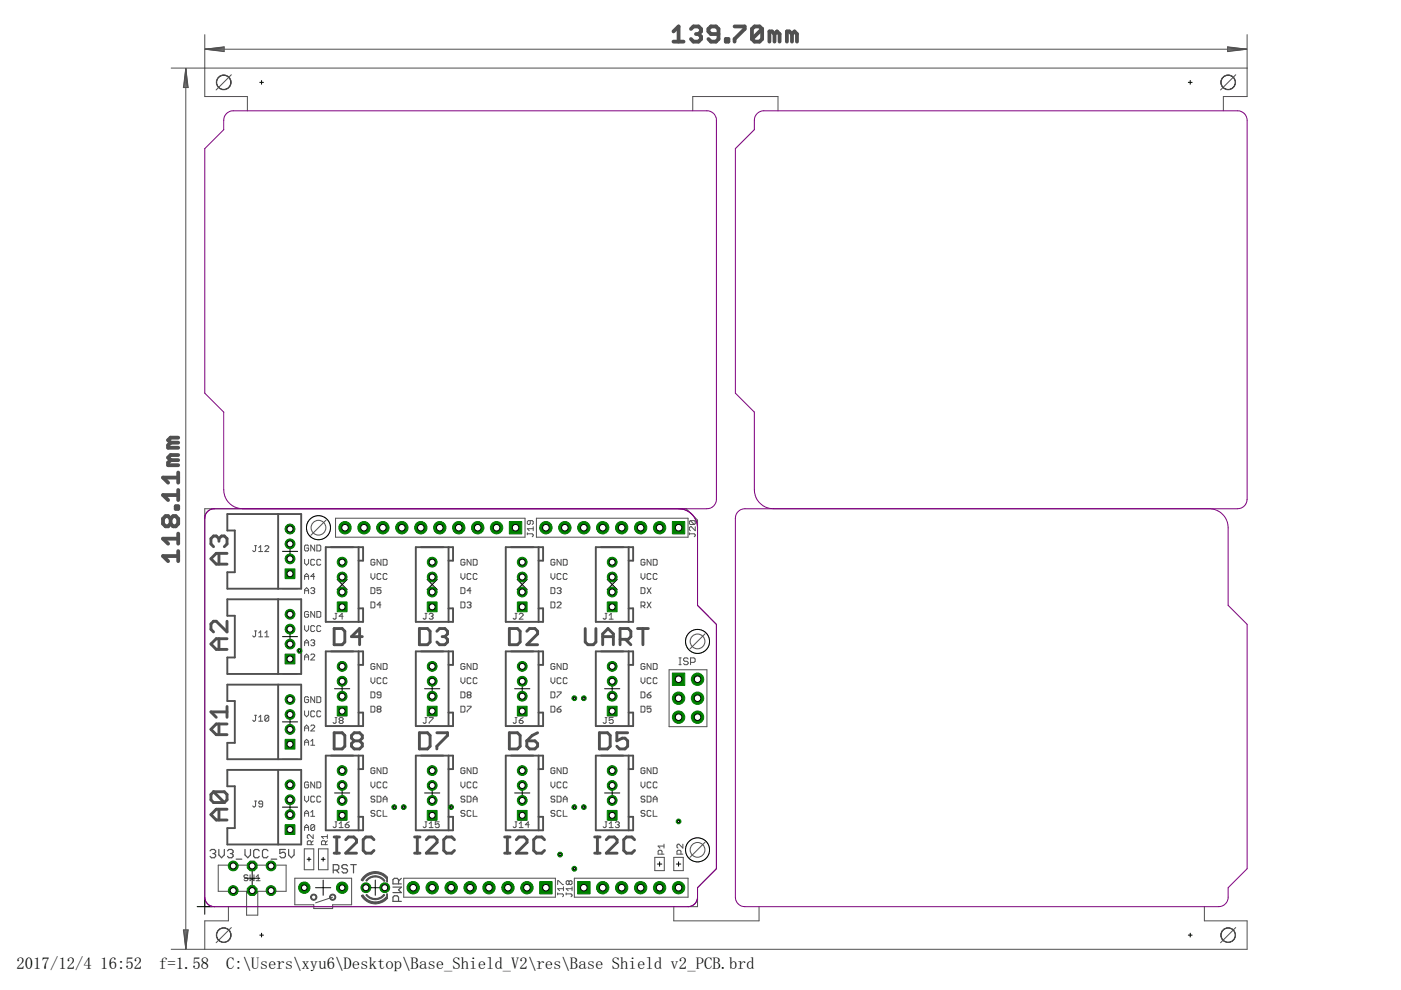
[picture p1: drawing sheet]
<svg xmlns="http://www.w3.org/2000/svg" width="297mm" height="210mm" viewBox="0 0 297 210" stroke-linecap="round" stroke-linejoin="round" font-family="sans-serif">
<defs><g id="words">
<g font-size="3.5">
<text x="3.5" y="205.4">2017/12/4</text>
<text x="21.3" y="205.4">16:52</text>
<text x="33.7" y="205.4">f=1.58</text>
<text x="47.9" y="205.4">C:\Users\xyu6\Desktop\Base_Shield_V2\res\Base Shield v2_PCB.brd</text>
</g>
</g></defs>
<g fill="none" stroke="#505050" stroke-width=".61">
<path d="M46.4 114.2v.6M46.4 117.3v2.3M46.4 114.2l-.6-.6h-.5l-.6 .6v1.1l.6 .6M46.4 114.2l.6-.6h.6l.5 .6v1.1l-.5 .6M48.1 117.3h-2.3l-1.1 1.2 1.1 1.1h2.3M46.4 135.4v2.3M48.1 131.7v2.3l-2.3-2.3h-.5l-.6 .6v1.1l.6 .6M48.1 135.4h-2.3l-1.1 1.1 1.1 1.2h2.3M70.8 133.3h1.7l.6 .5v2.3l-.6 .6h-1.7zM76.8 135h-2.3l1.7-1.7v3.4M88.9 133.3h1.7l.6 .5v2.3l-.6 .6h-1.7zM92.6 133.8l.6-.5h1.1l.6 .5v.6l-.6 .6"/>
<path d="M93.7 135h.6M94.3 135l.6 .6v.5l-.6 .6h-1.1l-.6-.6M108 133.3h1.7l.6 .5v2.3l-.6 .6h-1.7zM111.7 133.8l.6-.5h1.1l.6 .5v.6l-2.3 2.3h2.3M124.1 133.3v2.8l.6 .6h1.1l.5-.6v-2.8M127.8 135h2.2M127.8 136.7v-2.3l1.1-1.1 1.1 1.1v2.3M131.5 135.6h1.7l.6-.6v-1.2l-.6-.5h-1.7v3.4M132.6 135.6l1.2 1.1M135.2 133.3h2.3M136.3 133.3v3.4M46.4 153.5v2.3"/>
<path d="M48.1 149.8v2.3M48.1 153.5h-2.3l-1.1 1.1 1.1 1.2h2.3M48.1 150.9h-3.4l1.1 1.2M70.8 155.4h1.7l.6 .5v2.3l-.6 .6h-1.7zM75.1 157.1l-.6 .5v.6l.6 .6h1.1l.6-.6v-.6l-.6-.5M75.1 157.1l-.6-.6v-.6l.6-.5h1.1l.6 .5v.6l-.6 .6M75.1 157.1h1.1M88.9 155.4h1.7l.6 .5v2.3l-.6 .6h-1.7zM92.6 155.4h2.3v.5l-2.3 2.3v.6M108 155.4h1.7l.6 .5v2.3l-.6 .6h-1.7zM111.7 157.1h1.7l.6 .5v.6l-.6 .6h-1.1l-.6-.6zM114 155.4l-1.2 .5-1.1 1.2"/>
<path d="M127.1 155.4h1.7l.6 .5v2.3l-.6 .6h-1.7zM133.1 155.4h-2.3v1.7l1.1-.6h.6l.6 .6v1.1l-.6 .6h-1.1l-.6-.6M45.3 167.9l-.6 .5v1.2l.6 .6h2.3M45.3 167.9h2.3l.5 .5v1.2l-.5 .6M45.3 167.9l2.3 2.3M46.4 171.6v2.3M48.1 171.6h-2.3l-1.1 1.1 1.1 1.2h2.3M70.8 177.5h1.2M71.4 177.5v3.4M73.3 178l.6-.5h1.1l.6 .5v.6l-2.3 2.3h2.3M79.3 178l-.6-.5h-1.1l-.6 .5v2.3l.6 .6h1.1l.6-.6M87.9 177.5h1.1"/>
<path d="M88.5 177.5v3.4M90.4 178l.6-.5h1.1l.6 .5v.6l-2.3 2.3h2.3M96.4 178l-.6-.5h-1.1l-.6 .5v2.3l.6 .6h1.1l.6-.6M107 177.5h1.1M107.6 177.5v3.4M109.5 178l.5-.5h1.2l.5 .5v.6l-2.2 2.3h2.2M115.4 178l-.5-.5h-1.2l-.5 .5v2.3l.5 .6h1.2l.5-.6M126.1 177.5h1.1M126.7 177.5v3.4M128.5 178l.6-.5h1.2l.5 .5v.6l-2.3 2.3h2.3M134.5 178l-.5-.5h-1.2l-.6 .5v2.3l.6 .6h1.2l.5-.6M70.8 180.9h1.2"/>
<path d="M87.9 180.9h1.1M107 180.9h1.1M126.1 180.9h1.1"/>
</g>
<g fill="none" stroke="#505050" stroke-width=".21">
<path d="M36.3 14.4h228.1M39.4 14.5v186.7M39.4 14.5l.5 4.1h-1zM39.4 14.5l-.2 4.1M39.4 14.5l.2 4.1M39.4 14.5l-.4 4.1M39.4 14.5l.4 4.1M43.4 7.3v13.2h9.1v3M43.5 10.4h220.8M43.5 10.4l4-.5v1zM43.5 10.4l4 .2M43.5 10.4l4 .4"/>
<path d="M47.5 10.2l-4 .2M47.5 10l-4 .4M260.3 9.9l4 .5-4 .5zM260.3 10.2l4 .2M260.3 10l4 .4M264.3 10.4l-4 .2M264.3 10.4l-4 .4M264.4 7.3v13.2h-5v3M146.9 23.5v-3h18.1v3M43.4 107.9h102.1l2.4 2.4v18.1l4 4v51.8l-4 4v4h-104.5zM54 115.7h.4M54.2 115.7v1l-.2 .2-.4-.2"/>
<path d="M54.9 116.1l.4-.4v1.2M54.9 116.9h.8M56.2 115.9l.2-.2h.4l.2 .2v.2l-.8 .8h.8M64.6 118.6v.8l.4 .4 .4-.4v-.8M65.4 115.8l-.2-.2h-.4l-.2 .2v.8l.2 .2h.4l.2-.2v-.4h-.4M66.7 118.8l-.2-.2h-.4l-.2 .2v.8l.2 .2h.4l.2-.2M66.7 115.6v1.2l-.8-1.2v1.2M67.2 115.6h.6l.2 .2v.8l-.2 .2h-.6zM68 118.8l-.2-.2h-.4l-.2 .2v.8l.2 .2h.4l.2-.2M71.1 109.9h40.2v4h-40.2zM79.5 118.8l-.2-.2h-.4l-.2 .2v.8l.2 .2h.4l.2-.2v-.4h-.4M80.8 118.6v1.2l-.9-1.2v1.2"/>
<path d="M81.2 118.6h.7l.2 .2v.8l-.2 .2h-.7zM98.6 118.8l-.2-.2h-.5l-.2 .2v.8l.2 .2h.5l.2-.2v-.4h-.5M99.9 118.6v1.2l-.9-1.2v1.2M100.3 118.6h.6l.3 .2v.8l-.3 .2h-.6zM111.8 113.2h1l.3 .2-.3 .4M111.8 113v.4M112.4 110.4v.6l-.2 .2-.4-.2v-.4l.2-.2h.8l.3 .2v.4l-.3 .2M113.1 111.7v.8M113.1 112.1h-1.3l.4 .4M113.7 109.9h32.2v4h-32.2zM117.6 118.8l-.1-.2h-.5l-.2 .2v.8l.2 .2h.5l.1-.2v-.4h-.4M119 118.6v1.2l-.9-1.2v1.2"/>
<path d="M119.4 118.6h.6l.2 .2v.8l-.2 .2h-.6zM136.7 118.8l-.2-.2h-.4l-.2 .2v.8l.2 .2h.4l.2-.2v-.4h-.4M138 118.6v1.2l-.8-1.2v1.2M138.5 118.6h.6l.2 .2v.8l-.2 .2h-.6zM146.2 113.2h1l.2 .2-.2 .4M146.2 113v.4M146.4 110.4h.8l.2 .2v.4l-.2 .2M146.4 110.4l-.2 .2v.4l.2 .2h.8M146.4 110.4l.8 .8M147.4 111.7v.8l-.8-.8-.4 .2v.4l.2 .2M54 133.8h.4M54.2 133.8v1l-.2 .2-.4-.2"/>
<path d="M54.9 135h.8M54.9 134.2l.4-.4v1.2M56.2 135h.8M56.2 134.2l.4-.4v1.2M59.9 124.8h3.2M64.6 125.2h.8M64.6 122.9v-.9l.4-.4 .4 .4v.9M64.6 125.9v-.9l.4-.4 .4 .4v.9M64.6 132.7v.8l.4 .4 .4-.4v-.8M64.6 136.9v-.8l.4-.4 .4 .4v.8M64.6 139.9v-.8l.4-.4 .4 .4v.8M64.6 136.3h.8"/>
<path d="M64.6 139.3h.8M64.6 122.2h.8M65.4 129.8l-.2-.2h-.4l-.2 .2v.9l.2 .2h.4l.2-.2v-.4h-.4M65.9 124.8l.2-.2h.4l.2 .2-.2 .4M65.9 135.9l.2-.2h.4l.2 .2-.2 .4M65.9 138.9l.2-.2h.4l.2 .2v.2l-.8 .8h.8M66.3 125.2h.2M66.3 136.3h.2M66.5 125.2l.2 .3-.2 .4h-.4l-.2-.3M66.5 136.3l.2 .2-.2 .4h-.4l-.2-.2M66.7 129.6v1.3l-.8-1.3v1.3M66.7 132.9l-.2-.2h-.4l-.2 .2v.8l.2 .2h.4l.2-.2"/>
<path d="M66.7 122.2h-.8l.6-.6v1.3M67.2 129.6h.6l.2 .2v.9l-.2 .2h-.6zM68 132.9l-.2-.2h-.4l-.2 .2v.8l.2 .2h.4l.2-.2M71 131.8h3.1M71 130h.4M71.2 130v1.1l-.2 .2-.4-.2M72.7 130.7h-.8l.6-.7v1.3M78.7 127.6h.6l.2 .2v.9l-.2 .2h-.6zM78.7 124.6h.6l.2 .2v.8l-.2 .3h-.6zM78.7 121.6v.8l.4 .5 .4-.5v-.8M80.8 121.8l-.2-.2h-.4l-.3 .2v.8l.3 .3h.4l.2-.3M80.8 124.6h-.9v.6l.5-.2 .4 .2v.4l-.2 .3h-.4l-.3-.3"/>
<path d="M80.8 128.2h-.9l.7-.6v1.3M82.1 121.8l-.2-.2h-.5l-.2 .2v.8l.2 .3h.5l.2-.3M90 131.8h3.2M90.1 130h.4M90.3 130v1.1l-.2 .2-.4-.2M91 130.2l.2-.2h.4l.2 .2-.2 .5M91.4 130.7h.2M91.6 130.7l.2 .2-.2 .4h-.4l-.2-.2M97.7 127.6h.7l.2 .2v.9l-.2 .2h-.7zM97.7 124.6h.7l.2 .2v.8l-.2 .3h-.7zM97.7 121.6v.8l.4 .5 .5-.5v-.8M99 127.8l.2-.2h.5l.2 .2-.2 .4"/>
<path d="M99.4 128.2h.3M99.7 128.2l.2 .3-.2 .4h-.5l-.2-.2M99.9 121.8l-.2-.2h-.5l-.2 .2v.8l.2 .3h.5l.2-.3M99.9 125.2h-.9l.7-.6v1.3M101.2 121.8l-.3-.2h-.4l-.2 .2v.8l.2 .3h.4l.3-.3M109.1 131.8h3.2M109.2 130h.4M109.4 130v1.1l-.2 .2-.4-.2M110.1 130.2l.2-.2h.4l.2 .2v.3l-.8 .8h.8M116.8 127.6h.7l.1 .2v.9l-.1 .2h-.7zM116.8 124.6h.7l.1 .2v.8l-.1 .3h-.7zM116.8 121.6v.8l.4 .5 .4-.5v-.8"/>
<path d="M118.1 127.8l.2-.2h.4l.3 .2v.2l-.9 .9h.9M118.1 124.8l.2-.2h.4l.3 .2-.3 .4M118.5 125.2h.2M118.7 125.2l.3 .3-.3 .4h-.4l-.2-.3M119 121.8l-.3-.2h-.4l-.2 .2v.8l.2 .3h.4l.3-.3M120.2 121.8l-.2-.2h-.4l-.2 .2v.8l.2 .3h.4l.2-.3M128.2 131.8h3.2M128.3 130h.4M128.5 130v1.1l-.2 .2-.4-.2M129.2 131.3h.8M129.2 130.5l.4-.5v1.3M135.9 121.6v.8l.4 .5 .4-.5v-.8"/>
<path d="M135.9 124.6h.6l.2 .2v.8l-.2 .3h-.6zM135.9 128.5h.6l.2-.3v-.4l-.2-.2h-.6v1.3M136.3 128.5l.4 .4M137.2 127.6l.8 1.3M137.2 124.6l.8 1.3M138 121.8l-.2-.2h-.4l-.2 .2v.8l.2 .3h.4l.2-.3M138 127.6l-.8 1.3M138 124.6l-.8 1.3M139.3 121.8l-.2-.2h-.4l-.2 .2v.8l.2 .3h.4l.2-.3M144 139.5h.4M144.2 139.5v1.4M145.9 139.7l-.3-.2h-.4l-.3 .2v.3l.3 .2h.4l.3 .2v.3l-.3 .2h-.4l-.3-.2"/>
<path d="M54 151.7h.4M54.2 151.7v1l-.2 .2-.4-.2M54.9 152.1l.4-.4v1.2M54.9 152.9h.8M57 151.9v.8l-.2 .2h-.4l-.2-.2M57 151.9l-.2-.2h-.4l-.2 .2v.8M57 151.9l-.8 .8M59.9 142.9h3.2M64.6 150.7v.9l.4 .4 .4-.4v-.9M64.6 155v-.8l.4-.5 .4 .5v.8M64.6 158v-.8l.4-.4 .4 .4v.8M64.6 154.4h.8"/>
<path d="M64.6 157.4h.8M65.4 147.9l-.2-.2h-.4l-.2 .2v.9l.2 .2h.4l.2-.2v-.5h-.4M65.9 153.9l.2-.2h.4l.2 .2v.3l-.8 .8h.8M65.9 157.2l.4-.4v1.2M65.9 158h.8M66.7 147.7v1.3l-.8-1.3v1.3M66.7 150.9l-.2-.2h-.4l-.2 .2v.9l.2 .2h.4l.2-.2M67.2 147.7h.6l.2 .2v.9l-.2 .2h-.6zM68 150.9l-.2-.2h-.4l-.2 .2v.9l.2 .2h.4l.2-.2M71 153.9h3.1M71 152.1h.4M71.2 152.1v1.1l-.2 .2-.4-.2"/>
<path d="M72.1 152.8l-.2 .2 .2 .4h.4l.2-.2-.2-.4M72.1 152.8l-.2-.3 .2-.4h.4l.2 .2-.2 .5M72.1 152.8h.4M78.7 146.7h.6l.2 .2v.8l-.2 .3h-.6zM78.7 143.7v.8l.4 .4 .4-.4v-.8M78.7 149.7h.6l.2 .2v.9l-.2 .2h-.6zM79.5 140.9l-.2-.2h-.4l-.2 .2v.8l.2 .2h.4l.2-.2v-.4h-.4M80.2 150.3l-.3-.2 .3-.4h.4l.2 .2-.2 .4M80.2 150.3l-.3 .3 .3 .4h.4l.2-.2-.2-.5M80.2 150.3h.4M80.8 147.3h-.6l-.3-.2 .3-.4h.4l.2 .2v.8l-.2 .3h-.4l-.3-.3M80.8 140.7v1.2l-.9-1.2v1.2"/>
<path d="M80.8 143.9l-.2-.2h-.4l-.3 .2v.8l.3 .2h.4l.2-.2M81.2 140.7h.7l.2 .2v.8l-.2 .2h-.7zM82.1 143.9l-.2-.2h-.5l-.2 .2v.8l.2 .2h.5l.2-.2M90 153.9h3.2M90.1 152.1h.4M90.3 152.1v1.1l-.2 .2-.4-.2M91 152.1h.8v.2l-.8 .9v.2M97.7 143.7v.8l.4 .4 .5-.4v-.8M97.7 146.7h.7l.2 .2v.8l-.2 .3h-.7zM97.7 149.7h.7l.2 .2v.9l-.2 .2h-.7zM98.6 140.9l-.2-.2h-.5l-.2 .2v.8l.2 .2h.5l.2-.2v-.4h-.5M99 149.7h.9v.2l-.9 .9v.2"/>
<path d="M99.2 147.3l-.2-.2 .2-.4h.5l.2 .2-.2 .4M99.2 147.3l-.2 .3 .2 .4h.5l.2-.3-.2-.4M99.2 147.3h.5M99.9 143.9l-.2-.2h-.5l-.2 .2v.8l.2 .2h.5l.2-.2M99.9 140.7v1.2l-.9-1.2v1.2M100.3 140.7h.6l.3 .2v.8l-.3 .2h-.6zM101.2 143.9l-.3-.2h-.4l-.2 .2v.8l.2 .2h.4l.3-.2M109.1 153.9h3.2M109.2 152.1h.4M109.4 152.1v1.1l-.2 .2-.4-.2M110.1 152.8h.6l.2 .4-.2 .2h-.4l-.2-.2zM110.9 152.1l-.8 .7"/>
<path d="M116.8 143.7v.8l.4 .4 .4-.4v-.8M116.8 146.7h.7l.1 .2v.8l-.1 .3h-.7zM116.8 149.7h.7l.1 .2v.9l-.1 .2h-.7zM117.6 140.9l-.1-.2h-.5l-.2 .2v.8l.2 .2h.5l.1-.2v-.4h-.4M118.1 146.7h.9v.2l-.9 .8v.3M118.1 150.3h.6l.3 .5-.3 .2h-.4l-.2-.2zM119 140.7v1.2l-.9-1.2v1.2M119 143.9l-.3-.2h-.4l-.2 .2v.8l.2 .2h.4l.3-.2M119 149.7l-.9 .6M119.4 140.7h.6l.2 .2v.8l-.2 .2h-.6zM120.2 143.9l-.2-.2h-.4l-.2 .2v.8l.2 .2h.4l.2-.2M128.2 153.9h3.2"/>
<path d="M128.3 152.1h.4M128.5 152.1v1.1l-.2 .2-.4-.2M130 152.1h-.8v.7l.4-.3 .4 .3v.4l-.2 .2h-.4l-.2-.2M135.9 143.7v.8l.4 .4 .4-.4v-.8M135.9 146.7h.6l.2 .2v.8l-.2 .3h-.6zM135.9 149.7h.6l.2 .2v.9l-.2 .2h-.6zM136.7 140.9l-.2-.2h-.4l-.2 .2v.8l.2 .2h.4l.2-.2v-.4h-.4M137.2 147.3h.6l.2 .4-.2 .3h-.4l-.2-.3zM138 140.7v1.2l-.8-1.2v1.2M138 143.9l-.2-.2h-.4l-.2 .2v.8l.2 .2h.4l.2-.2M138 149.7h-.8v.6l.4-.2 .4 .2v.5l-.2 .2h-.4l-.2-.2M138 146.7l-.8 .6"/>
<path d="M138.5 140.7h.6l.2 .2v.8l-.2 .2h-.6zM139.3 143.9l-.2-.2h-.4l-.2 .2v.8l.2 .2h.4l.2-.2M141.9 142h8v12.1h-8zM144 140.9h.4M146.4 140.4h.7l.3-.2v-.5l-.3-.2h-.7v1.4M54 169.8h.4M54.2 169.8v1.1l-.2 .2-.4-.2M55.7 170.5h-.6l-.2-.2 .2-.5h.4l.2 .3v.8l-.2 .2h-.4l-.2-.2M59.9 179h3.2M59.9 161h3.2M64.5 180h2v4.4h-2zM64.6 172.4h.8"/>
<path d="M64.6 168.8v.9l.4 .4 .4-.4v-.9M64.6 173.1v-.9l.4-.4 .4 .4v.9M64.6 176.1v-.8l.4-.5 .4 .5v.8M64.6 175.5h.8M65.4 166l-.2-.2h-.4l-.2 .2v.8l.2 .2h.4l.2-.2v-.4h-.4M65.9 173.1h.8M65.9 172.2l.4-.4v1.3M66 179.1v-.6l-.2-.2h-.4l-.2 .2v.6h1.2M66.4 177v.8l-.8-.8h-.2l-.2 .2v.4l.2 .2M66.4 178.3l-.4 .4M66.7 169l-.2-.2h-.4l-.2 .2v.8l.2 .3h.4l.2-.3M66.7 165.8v1.2l-.8-1.2v1.2"/>
<path d="M66.7 175l-.2-.2h-.4l-.2 .2v.9M66.7 175v.9l-.2 .2h-.4l-.2-.2M66.7 175l-.8 .9M67.2 165.8h.6l.2 .2v.8l-.2 .2h-.6zM67.5 180h2v4.4h-2zM68 169l-.2-.2h-.4l-.2 .2v.8l.2 .3h.4l.2-.3M69 179.1v-.6l-.2-.2h-.4l-.2 .2v.6h1.2M69.4 178.3l-.4 .4M69.4 177.4h-1.2l.4 .4M69.4 177v.8M71 176h3.1M71 174.2h.4"/>
<path d="M71.2 174.2v1.1l-.2 .2-.4-.2M71.9 175.5h.8M71.9 174.6l.4-.4v1.3M73.2 174.9h.6l.2 .4-.2 .2h-.4l-.2-.2zM74 174.2l-.8 .7M78.7 165.8v.8l.4 .4 .4-.4v-.8M79.5 172l-.2-.2h-.4l-.2 .2 .2 .4h.4l.2 .3-.2 .4h-.4l-.2-.2M79.5 163l-.2-.2h-.4l-.2 .2v.8l.2 .2h.4l.2-.2v-.4h-.4M79.5 169l-.2-.2h-.4l-.2 .2 .2 .4h.4l.2 .3-.2 .4h-.4l-.2-.3M79.9 168.8h.7l.2 .2v.8l-.2 .3h-.7zM80.8 162.8v1.2l-.9-1.2v1.2M80.8 166l-.2-.2h-.4l-.3 .2v.8l.3 .2h.4l.2-.2"/>
<path d="M80.8 172l-.2-.2h-.4l-.3 .2v.9l.3 .2h.4l.2-.2M81.2 162.8h.7l.2 .2v.8l-.2 .2h-.7zM81.2 170.1v-.9l.5-.4 .4 .4v.9M81.2 171.8v1.3h.9M81.2 169.4h.9M82.1 166l-.2-.2h-.5l-.2 .2v.8l.2 .2h.5l.2-.2M90 176h3.2M90.1 174.2h.4M90.3 174.2v1.1l-.2 .2-.4-.2M91 175.5h.8M91 174.6l.4-.4v1.3M93.1 174.2h-.8v.7l.4-.3 .4 .3v.4l-.2 .2h-.4l-.2-.2"/>
<path d="M97.7 165.8v.8l.4 .4 .5-.4v-.8M98.6 163l-.2-.2h-.5l-.2 .2v.8l.2 .2h.5l.2-.2v-.4h-.5M98.6 169l-.2-.2h-.5l-.2 .2 .2 .4h.5l.2 .3-.2 .4h-.5l-.2-.3M98.6 172l-.2-.2h-.5l-.2 .2 .2 .4h.5l.2 .3-.2 .4h-.5l-.2-.2M99 168.8h.7l.2 .2v.8l-.2 .3h-.7zM99.9 162.8v1.2l-.9-1.2v1.2M99.9 166l-.2-.2h-.5l-.2 .2v.8l.2 .2h.5l.2-.2M99.9 172l-.2-.2h-.5l-.2 .2v.9l.2 .2h.5l.2-.2M100.3 162.8h.6l.3 .2v.8l-.3 .2h-.6zM100.3 170.1v-.9l.4-.4 .5 .4v.9M100.3 171.8v1.3h.9M100.3 169.4h.9"/>
<path d="M101.2 166l-.3-.2h-.4l-.2 .2v.8l.2 .2h.4l.3-.2M109.1 176h3.2M109.2 174.2h.4M109.4 174.2v1.1l-.2 .2-.4-.2M110.1 175.5h.8M110.1 174.6l.4-.4v1.3M112.2 174.9h-.8l.6-.7v1.3M116.8 165.8v.8l.4 .4 .4-.4v-.8M117.6 163l-.1-.2h-.5l-.2 .2v.8l.2 .2h.5l.1-.2v-.4h-.4M117.6 169l-.1-.2h-.5l-.2 .2 .2 .4h.5l.1 .3-.1 .4h-.5l-.2-.3M117.6 172l-.1-.2h-.5l-.2 .2 .2 .4h.5l.1 .3-.1 .4h-.5l-.2-.2M118.1 168.8h.6l.3 .2v.8l-.3 .3h-.6z"/>
<path d="M119 162.8v1.2l-.9-1.2v1.2M119 166l-.3-.2h-.4l-.2 .2v.8l.2 .2h.4l.3-.2M119 172l-.3-.2h-.4l-.2 .2v.9l.2 .2h.4l.3-.2M119.4 162.8h.6l.2 .2v.8l-.2 .2h-.6zM119.4 170.1v-.9l.4-.4 .4 .4v.9M119.4 171.8v1.3h.8M119.4 169.4h.8M120.2 166l-.2-.2h-.4l-.2 .2v.8l.2 .2h.4l.2-.2M128.2 176h3.2M128.3 174.2h.4M128.5 174.2v1.1l-.2 .2-.4-.2M129.2 175.5h.8"/>
<path d="M129.2 174.6l.4-.4v1.3M130.5 174.4l.2-.2h.4l.2 .2-.2 .5M130.9 174.9h.2M131.1 174.9l.2 .2-.2 .4h-.4l-.2-.2M135.9 165.8v.8l.4 .4 .4-.4v-.8M136.7 163l-.2-.2h-.4l-.2 .2v.8l.2 .2h.4l.2-.2v-.4h-.4M136.7 169l-.2-.2h-.4l-.2 .2 .2 .4h.4l.2 .3-.2 .4h-.4l-.2-.3M136.7 172l-.2-.2h-.4l-.2 .2 .2 .4h.4l.2 .3-.2 .4h-.4l-.2-.2M137.2 168.8h.6l.2 .2v.8l-.2 .3h-.6zM138 162.8v1.2l-.8-1.2v1.2M138 166l-.2-.2h-.4l-.2 .2v.8l.2 .2h.4l.2-.2M138 172l-.2-.2h-.4l-.2 .2v.9l.2 .2h.4l.2-.2"/>
<path d="M138.5 162.8h.6l.2 .2v.8l-.2 .2h-.6zM138.5 170.1v-.9l.4-.4 .4 .4v.9M138.5 171.8v1.3h.8M138.5 169.4h.8M139.3 166l-.2-.2h-.4l-.2 .2v.8l.2 .2h.4l.2-.2M140.8 179.4h-1.3l.4 .4M140.8 179v.8M144.8 179v.8l-.8-.8-.5 .2v.4l.2 .2M38.9 197.2h1l-.5 4zM39 197.2l.4 4M39.2 197.2l.2 4M39.6 197.2l-.2 4"/>
<path d="M39.8 197.2l-.4 4M46.3 183.4h14.4v5.6h-14.4zM48.4 192.2v3h-5v6.1M52.3 189v5h2.4v-5M52.6 185.7l-.3-.2h-.4l-.2 .2 .2 .4h.4l.3 .2-.3 .4h-.4l-.2-.2M53 185.5v1.2l.4-.4 .4 .4v-1.2M54.3 186.7h.9M54.3 185.9l.4-.4v1.2M62.5 186.2h12v5.6h-4v.8h-4v-.8h-4zM70.5 190.2l-3.6 1.2M85.6 186.2h32.2v4h-32.2zM118.2 189.5h1.1l.2 .2-.2 .4"/>
<path d="M118.2 187.6v-.9h.2l.9 .9h.2M118.2 189.3v.4M119.5 188v.8M119.5 188.4h-1.3l.4 .4M120 189.5h1.1l.2 .2-.2 .4M120 189.3v.4M120.6 186.9l-.1-.2-.5 .2v.4l.2 .3 .4-.3M120.6 186.9l.3-.2 .4 .2v.4l-.2 .3-.5-.3M120.6 186.9v.4M121.3 188.4h-1.3l.5 .4M121.3 188v.8M121.8 186.2h24.1v4h-24.1z"/>
<path d="M138.8 181.8h2v2.8h-2zM140.4 181.1v-.6l-.3-.2h-.4l-.2 .2v.6h1.3M142.9 181.8h2v2.8h-2zM142.9 192.2v3h18v-3M144.4 181.1v-.6l-.2-.2h-.5l-.2 .2v.6h1.3M255.4 192.2v3h9v6.1h-228.1"/>
</g>
<g fill="none" stroke="#505050" stroke-width=".25">
<path d="M44.5 180.4l.3-.3h.6l.3 .3v.3l-.3 .3M45.1 181h.3M45.4 181l.3 .3v.3l-.3 .3h-.6l-.3-.3M46.4 180.1v1.2l.6 .6 .6-.6v-1.2M48.2 180.4l.3-.3h.6l.3 .3v.3l-.3 .3M48.8 181h.3M49.1 181l.3 .3v.3l-.3 .3h-.6l-.3-.3M50.1 182.2h1.2M51.9 180.1v1.2l.6 .6 .6-.6v-1.2M55 180.4l-.3-.3h-.6l-.3 .3v1.2l.3 .3h.6l.3-.3M56.8 180.4l-.3-.3h-.6l-.3 .3v1.2l.3 .3h.6l.3-.3M57.5 182.2h1.2"/>
<path d="M60.5 180.1h-1.2v.9l.6-.3h.3l.3 .3v.6l-.3 .3h-.6l-.3-.3M61.2 180.1v1.2l.6 .6 .6-.6v-1.2M70.7 184.5h.8l.3-.3v-.6l-.3-.3h-.8v1.8M71.2 184.5l.6 .6M73.7 183.6l-.3-.3h-.6l-.3 .3v.3l.3 .3h.6l.3 .3v.3l-.3 .3h-.6l-.3-.3M74.4 183.3h1.1M75 183.3v1.8M83.3 188.1h1.8l-.6 .6 .6 .6h-1.8M84.5 191.1v-.9l-.3-.3h-.6l-.3 .3v.9h1.8M84.5 187.4v-.9l-.3-.3h-.6l-.3 .3v.9h1.8M85.1 186.2l-.6 .6"/>
</g>
<g fill="none" stroke="#505050" stroke-width=".4">
<path d="M48.2 109h15.7v15.8h-15.7v-3.5h1.6v-8.8h-1.6zM59 109v15.8M76 118.9h1v-2.9h-7.9v15.8h7.9v-2.8h-1M76 116v15.8M95.1 118.9h1v-2.9h-7.9v15.8h7.9v-2.8h-1M95.1 116v15.8M114.2 118.9h.9v-2.9h-7.9v15.8h7.9v-2.8h-.9M114.2 116v15.8M133.3 118.9h.9v-2.9h-7.9v15.8h7.9v-2.8h-.9M133.3 116v15.8M48.2 127.1h15.7v15.8h-15.7v-3.5h1.6v-8.8h-1.6zM59 127.1v15.8"/>
<path d="M76 138.1v15.8M95.1 138.1v15.8M114.2 138.1v15.8M133.3 138.1v15.8M48.2 145.2h15.7v15.8h-15.7v-3.5h1.6v-8.9h-1.6zM59 145.2v15.8M76 141h1v-2.9h-7.9v15.8h7.9v-2.8h-1M95.1 141h1v-2.9h-7.9v15.8h7.9v-2.8h-1M114.2 141h.9v-2.9h-7.9v15.8h7.9v-2.8h-.9M133.3 141h.9v-2.9h-7.9v15.8h7.9v-2.8h-.9M48.2 163.2h15.7v15.8h-15.7v-3.4h1.6v-8.9h-1.6zM59 163.2v15.8"/>
<path d="M76 160.2v15.8M76 163.1h1v-2.9h-7.9v15.8h7.9v-2.8h-1M95.1 163.1h1v-2.9h-7.9v15.8h7.9v-2.8h-1M95.1 160.2v15.8M114.2 160.2v15.8M114.2 163.1h.9v-2.9h-7.9v15.8h7.9v-2.8h-.9M133.3 160.2v15.8M133.3 163.1h.9v-2.9h-7.9v15.8h7.9v-2.8h-.9M82.1 186.2v.8M82.1 189.5v.8"/>
</g>
<g fill="#505050" stroke="#505050" stroke-width=".21">
<path d="M70 189.8a.66 .66 0 0 1 1.1 .1 .66 .66 0 0 1-.4 1 .66 .66 0 0 1-.8-.7h.2a.47 .47 0 0 1 .6-.4 .47 .47 0 0 1 .2 .7 .47 .47 0 0 1-.8-.1v-.2h-.2z" fill-rule="evenodd"/>
<path d="M66 189.8a.67 .67 0 0 1 1.1 .1 .67 .67 0 0 1-.4 1 .67 .67 0 0 1-.9-.7h.2a.47 .47 0 0 1 .7-.4 .47 .47 0 0 1 .2 .7 .47 .47 0 0 1-.8-.1l-.1-.2h-.2z" fill-rule="evenodd"/>
<path d="M79.6 185.7l1.3 .4 .7 .7-.2 .1a2.33 2.33 0 0 0-1.8-1z" fill-rule="evenodd"/>
<path d="M77.7 186.5l.9-.6 1-.2v.2l-.4 .1a2.15 2.15 0 0 0-1.5 .8l-.1-.1z" fill-rule="evenodd"/>
<path d="M79.6 190.5l1.2-.3 .6-.6 .2 .2-1.1 .8-.9 .2z" fill-rule="evenodd"/>
<path d="M77.6 189.8l.2-.2 .6 .6 1.2 .3v.3l-1-.2z" fill-rule="evenodd"/>
<path d="M79.6 184.8l.7 .1 1 .3 .9 .8-.3 .3-1-.8-1.3-.3z" fill-rule="evenodd"/>
<path d="M77 185.9a3.3 3.3 0 0 1 2.6-1.1v.4l-.9 .2-.9 .4-.9 1-.3-.2z" fill-rule="evenodd"/>
<path d="M79.6 191.2l1.2-.3 1.1-.7 .3 .2-.5 .5-.9 .5-1.2 .2z" fill-rule="evenodd"/>
<path d="M76.6 189.9l.4-.2 .9 1 .8 .4 .9 .1v.4a3.4 3.4 0 0 1-3-1.7z" fill-rule="evenodd"/>
</g>
<g fill="none" stroke="#505050" stroke-width=".8">
<path d="M142.8 6.7l1.1-1.1v3.2M142.8 8.8h2.1M146.5 6.1l.5-.5h1.1l.5 .5v.6l-.5 .5M147.6 7.2h.5M148.1 7.2l.5 .5v.6l-.5 .5h-1.1l-.5-.5M152.3 7.2h-1.6l-.5-.5v-.6l.5-.5h1.1l.5 .5v2.2l-.5 .5h-1.1l-.5-.5M153.9 8.3h.5v.5h-.5zM155.7 5.6h2.2v.5l-2.2 2.2v.5M161.6 6.1v2.2l-.6 .5h-1l-.6-.5M161.6 6.1l-.6-.5h-1l-.6 .5v2.2M161.6 6.1l-2.2 2.2M164.2 7.2l-.5-.5h-.6v2.1"/>
<path d="M164.2 7.2v1.6M164.2 7.2l.5-.5 .6 .5v1.6M167.9 7.2l-.5-.5h-.6v2.1M167.9 7.2v1.6M167.9 7.2l.5-.5 .6 .5v1.6M36.2 97.6l-.6 .5v.5h2.2M36.2 93.9l-.6 .5v.5h2.2M36.2 97.6h1.6M36.2 93.9h1.6M37.8 96.5h-1.6l-.6 .5 .6 .6M37.8 92.8h-1.6l-.6 .5 .6 .6M36.2 110l.5-.6h.6l.5 .6v1l-.5 .6h-.6l-.5-.6"/>
<path d="M36.2 110l-.6-.6h-.5l-.5 .6v1l.5 .6h.5l.6-.6M36.2 110v1M37.3 107.3h.5v.6h-.5zM37.8 117.9h-3.2l1 1.1M37.8 100.2v2.1M37.8 103.9v2.1M37.8 113.1v2.2M37.8 116.8v2.2M37.8 114.2h-3.2l1 1.1M37.8 105h-3.2l1 1M37.8 101.3h-3.2l1 1"/>
</g>
<g fill="none" stroke="#000" stroke-width=".21">
<path d="M55.1 17.5h.8M55.5 17.1v.8M251.9 17.5h.9M252.3 17.1v.8M59.9 116.9h3.2M61.5 115.3v3.2M59.9 135h3.2M61.5 133.4v3.2M71.5 122.9l2.1 2.1M73.6 122.9l-2.1 2.1M90.6 122.9l2.1 2.1M92.7 122.9l-2.1 2.1"/>
<path d="M109.6 122.9l2.2 2.1M111.8 122.9l-2.2 2.1M128.7 122.9l2.2 2.1M130.9 122.9l-2.2 2.1M59.9 153.1h3.2M61.5 151.4v3.3M70.9 146h3.2M72.5 144.4v3.2M90 146h3.2M91.6 144.4v3.2M109.1 146h3.2M110.7 144.4v3.2"/>
<path d="M128.2 146h3.2M129.8 144.4v3.2M59.9 171.1h3.2M61.5 169.5v3.2M70.9 168.1h3.2M72.5 166.5v3.2M90 168.1h3.2M91.6 166.5v3.2M109.1 168.1h3.2M110.7 166.5v3.2M128.2 168.1h3.2M129.8 166.5v3.2"/>
<path d="M41.8 192.2h3.2M43.4 190.6v3.2M51.9 186.2h3.2M53.5 184.6v3.2M55.1 198.3h.8M55.5 197.9v.8M65.1 182.2h.8M65.5 181.8v.8M66.9 188.2h3.2M68.1 182.2h.8M68.5 181.8v.8M68.5 186.6v3.2"/>
<path d="M78 188.2h3.2M79.6 186.6v3.2M139.4 183.2h.9M139.8 182.7v1M143.4 183.2h.9M143.9 182.7v1M251.9 198.3h.9M252.3 197.9v.8"/>
</g>
<path d="M128.8 127.6h2v2.1h-2z" fill="#008000" stroke="#008000" stroke-width=".21"/>
<circle cx="129.8" cy="128.7" r=".64" fill="#fff" stroke="#000" stroke-width=".21"/>
<circle cx="129.8" cy="125.5" r="1.04" fill="#008000" stroke="#008000" stroke-width=".21"/>
<circle cx="129.8" cy="125.5" r=".64" fill="#fff" stroke="#000" stroke-width=".21"/>
<circle cx="129.8" cy="122.3" r="1.04" fill="#008000" stroke="#008000" stroke-width=".21"/>
<circle cx="129.8" cy="122.3" r=".64" fill="#fff" stroke="#000" stroke-width=".21"/>
<circle cx="129.8" cy="119.2" r="1.04" fill="#008000" stroke="#008000" stroke-width=".21"/>
<circle cx="129.8" cy="119.2" r=".64" fill="#fff" stroke="#000" stroke-width=".21"/>
<path d="M109.7 127.6h2.1v2.1h-2.1z" fill="#008000" stroke="#008000" stroke-width=".21"/>
<circle cx="110.7" cy="128.7" r=".64" fill="#fff" stroke="#000" stroke-width=".21"/>
<circle cx="110.7" cy="125.5" r="1.04" fill="#008000" stroke="#008000" stroke-width=".21"/>
<circle cx="110.7" cy="125.5" r=".64" fill="#fff" stroke="#000" stroke-width=".21"/>
<circle cx="110.7" cy="122.3" r="1.04" fill="#008000" stroke="#008000" stroke-width=".21"/>
<circle cx="110.7" cy="122.3" r=".64" fill="#fff" stroke="#000" stroke-width=".21"/>
<circle cx="110.7" cy="119.2" r="1.04" fill="#008000" stroke="#008000" stroke-width=".21"/>
<circle cx="110.7" cy="119.2" r=".64" fill="#fff" stroke="#000" stroke-width=".21"/>
<path d="M71.5 127.6h2.1v2.1h-2.1z" fill="#008000" stroke="#008000" stroke-width=".21"/>
<circle cx="72.5" cy="128.7" r=".64" fill="#fff" stroke="#000" stroke-width=".21"/>
<circle cx="72.5" cy="125.5" r="1.04" fill="#008000" stroke="#008000" stroke-width=".21"/>
<circle cx="72.5" cy="125.5" r=".64" fill="#fff" stroke="#000" stroke-width=".21"/>
<circle cx="72.5" cy="122.3" r="1.04" fill="#008000" stroke="#008000" stroke-width=".21"/>
<circle cx="72.5" cy="122.3" r=".64" fill="#fff" stroke="#000" stroke-width=".21"/>
<circle cx="72.5" cy="119.2" r="1.04" fill="#008000" stroke="#008000" stroke-width=".21"/>
<circle cx="72.5" cy="119.2" r=".64" fill="#fff" stroke="#000" stroke-width=".21"/>
<path d="M109.7 149.7h2.1v2.1h-2.1z" fill="#008000" stroke="#008000" stroke-width=".21"/>
<circle cx="110.7" cy="150.8" r=".64" fill="#fff" stroke="#000" stroke-width=".21"/>
<circle cx="110.7" cy="147.6" r="1.04" fill="#008000" stroke="#008000" stroke-width=".21"/>
<circle cx="110.7" cy="147.6" r=".64" fill="#fff" stroke="#000" stroke-width=".21"/>
<circle cx="110.7" cy="144.4" r="1.04" fill="#008000" stroke="#008000" stroke-width=".21"/>
<circle cx="110.7" cy="144.4" r=".64" fill="#fff" stroke="#000" stroke-width=".21"/>
<circle cx="110.7" cy="141.3" r="1.04" fill="#008000" stroke="#008000" stroke-width=".21"/>
<circle cx="110.7" cy="141.3" r=".64" fill="#fff" stroke="#000" stroke-width=".21"/>
<path d="M71.5 149.7h2.1v2.1h-2.1z" fill="#008000" stroke="#008000" stroke-width=".21"/>
<circle cx="72.5" cy="150.8" r=".64" fill="#fff" stroke="#000" stroke-width=".21"/>
<circle cx="72.5" cy="147.6" r="1.04" fill="#008000" stroke="#008000" stroke-width=".21"/>
<circle cx="72.5" cy="147.6" r=".64" fill="#fff" stroke="#000" stroke-width=".21"/>
<circle cx="72.5" cy="144.4" r="1.04" fill="#008000" stroke="#008000" stroke-width=".21"/>
<circle cx="72.5" cy="144.4" r=".64" fill="#fff" stroke="#000" stroke-width=".21"/>
<circle cx="72.5" cy="141.3" r="1.04" fill="#008000" stroke="#008000" stroke-width=".21"/>
<circle cx="72.5" cy="141.3" r=".64" fill="#fff" stroke="#000" stroke-width=".21"/>
<path d="M60.5 174.9h2v2h-2z" fill="#008000" stroke="#008000" stroke-width=".21"/>
<circle cx="61.5" cy="175.9" r=".64" fill="#fff" stroke="#000" stroke-width=".21"/>
<circle cx="61.5" cy="172.7" r="1.04" fill="#008000" stroke="#008000" stroke-width=".21"/>
<circle cx="61.5" cy="172.7" r=".64" fill="#fff" stroke="#000" stroke-width=".21"/>
<circle cx="61.5" cy="169.6" r="1.04" fill="#008000" stroke="#008000" stroke-width=".21"/>
<circle cx="61.5" cy="169.6" r=".64" fill="#fff" stroke="#000" stroke-width=".21"/>
<circle cx="61.5" cy="166.4" r="1.04" fill="#008000" stroke="#008000" stroke-width=".21"/>
<circle cx="61.5" cy="166.4" r=".64" fill="#fff" stroke="#000" stroke-width=".21"/>
<path d="M60.5 138.7h2v2.1h-2z" fill="#008000" stroke="#008000" stroke-width=".21"/>
<circle cx="61.5" cy="139.7" r=".64" fill="#fff" stroke="#000" stroke-width=".21"/>
<circle cx="61.5" cy="136.6" r="1.04" fill="#008000" stroke="#008000" stroke-width=".21"/>
<circle cx="61.5" cy="136.6" r=".64" fill="#fff" stroke="#000" stroke-width=".21"/>
<circle cx="61.5" cy="133.4" r="1.04" fill="#008000" stroke="#008000" stroke-width=".21"/>
<circle cx="61.5" cy="133.4" r=".64" fill="#fff" stroke="#000" stroke-width=".21"/>
<circle cx="61.5" cy="130.2" r="1.04" fill="#008000" stroke="#008000" stroke-width=".21"/>
<circle cx="61.5" cy="130.2" r=".64" fill="#fff" stroke="#000" stroke-width=".21"/>
<path d="M128.8 171.8h2v2.1h-2z" fill="#008000" stroke="#008000" stroke-width=".21"/>
<circle cx="129.8" cy="172.9" r=".64" fill="#fff" stroke="#000" stroke-width=".21"/>
<circle cx="129.8" cy="169.7" r="1.04" fill="#008000" stroke="#008000" stroke-width=".21"/>
<circle cx="129.8" cy="169.7" r=".64" fill="#fff" stroke="#000" stroke-width=".21"/>
<circle cx="129.8" cy="166.5" r="1.04" fill="#008000" stroke="#008000" stroke-width=".21"/>
<circle cx="129.8" cy="166.5" r=".64" fill="#fff" stroke="#000" stroke-width=".21"/>
<circle cx="129.8" cy="163.4" r="1.04" fill="#008000" stroke="#008000" stroke-width=".21"/>
<circle cx="129.8" cy="163.4" r=".64" fill="#fff" stroke="#000" stroke-width=".21"/>
<path d="M109.7 171.8h2.1v2.1h-2.1z" fill="#008000" stroke="#008000" stroke-width=".21"/>
<circle cx="110.7" cy="172.9" r=".64" fill="#fff" stroke="#000" stroke-width=".21"/>
<circle cx="110.7" cy="169.7" r="1.04" fill="#008000" stroke="#008000" stroke-width=".21"/>
<circle cx="110.7" cy="169.7" r=".64" fill="#fff" stroke="#000" stroke-width=".21"/>
<circle cx="110.7" cy="166.5" r="1.04" fill="#008000" stroke="#008000" stroke-width=".21"/>
<circle cx="110.7" cy="166.5" r=".64" fill="#fff" stroke="#000" stroke-width=".21"/>
<circle cx="110.7" cy="163.4" r="1.04" fill="#008000" stroke="#008000" stroke-width=".21"/>
<circle cx="110.7" cy="163.4" r=".64" fill="#fff" stroke="#000" stroke-width=".21"/>
<path d="M90.6 171.8h2.1v2.1h-2.1z" fill="#008000" stroke="#008000" stroke-width=".21"/>
<circle cx="91.6" cy="172.9" r=".64" fill="#fff" stroke="#000" stroke-width=".21"/>
<circle cx="91.6" cy="169.7" r="1.04" fill="#008000" stroke="#008000" stroke-width=".21"/>
<circle cx="91.6" cy="169.7" r=".64" fill="#fff" stroke="#000" stroke-width=".21"/>
<circle cx="91.6" cy="166.5" r="1.04" fill="#008000" stroke="#008000" stroke-width=".21"/>
<circle cx="91.6" cy="166.5" r=".64" fill="#fff" stroke="#000" stroke-width=".21"/>
<circle cx="91.6" cy="163.4" r="1.04" fill="#008000" stroke="#008000" stroke-width=".21"/>
<circle cx="91.6" cy="163.4" r=".64" fill="#fff" stroke="#000" stroke-width=".21"/>
<path d="M71.5 171.8h2.1v2.1h-2.1z" fill="#008000" stroke="#008000" stroke-width=".21"/>
<circle cx="72.5" cy="172.9" r=".64" fill="#fff" stroke="#000" stroke-width=".21"/>
<circle cx="72.5" cy="169.7" r="1.04" fill="#008000" stroke="#008000" stroke-width=".21"/>
<circle cx="72.5" cy="169.7" r=".64" fill="#fff" stroke="#000" stroke-width=".21"/>
<circle cx="72.5" cy="166.5" r="1.04" fill="#008000" stroke="#008000" stroke-width=".21"/>
<circle cx="72.5" cy="166.5" r=".64" fill="#fff" stroke="#000" stroke-width=".21"/>
<circle cx="72.5" cy="163.4" r="1.04" fill="#008000" stroke="#008000" stroke-width=".21"/>
<circle cx="72.5" cy="163.4" r=".64" fill="#fff" stroke="#000" stroke-width=".21"/>
<path d="M60.5 156.8h2v2h-2z" fill="#008000" stroke="#008000" stroke-width=".21"/>
<circle cx="61.5" cy="157.8" r=".64" fill="#fff" stroke="#000" stroke-width=".21"/>
<circle cx="61.5" cy="154.6" r="1.04" fill="#008000" stroke="#008000" stroke-width=".21"/>
<circle cx="61.5" cy="154.6" r=".64" fill="#fff" stroke="#000" stroke-width=".21"/>
<circle cx="61.5" cy="151.5" r="1.04" fill="#008000" stroke="#008000" stroke-width=".21"/>
<circle cx="61.5" cy="151.5" r=".64" fill="#fff" stroke="#000" stroke-width=".21"/>
<circle cx="61.5" cy="148.3" r="1.04" fill="#008000" stroke="#008000" stroke-width=".21"/>
<circle cx="61.5" cy="148.3" r=".64" fill="#fff" stroke="#000" stroke-width=".21"/>
<path d="M60.5 120.6h2v2.1h-2z" fill="#008000" stroke="#008000" stroke-width=".21"/>
<circle cx="61.5" cy="121.6" r=".64" fill="#fff" stroke="#000" stroke-width=".21"/>
<circle cx="61.5" cy="118.5" r="1.04" fill="#008000" stroke="#008000" stroke-width=".21"/>
<circle cx="61.5" cy="118.5" r=".64" fill="#fff" stroke="#000" stroke-width=".21"/>
<circle cx="61.5" cy="115.3" r="1.04" fill="#008000" stroke="#008000" stroke-width=".21"/>
<circle cx="61.5" cy="115.3" r=".64" fill="#fff" stroke="#000" stroke-width=".21"/>
<circle cx="61.5" cy="112.2" r="1.04" fill="#008000" stroke="#008000" stroke-width=".21"/>
<circle cx="61.5" cy="112.2" r=".64" fill="#fff" stroke="#000" stroke-width=".21"/>
<circle cx="72.5" cy="188.2" r="1.21" fill="#008000" stroke="#008000" stroke-width=".21"/>
<circle cx="72.5" cy="188.2" r=".59" fill="#fff" stroke="#000" stroke-width=".21"/>
<circle cx="64.5" cy="188.2" r="1.21" fill="#008000" stroke="#008000" stroke-width=".21"/>
<circle cx="64.5" cy="188.2" r=".59" fill="#fff" stroke="#000" stroke-width=".21"/>
<path d="M90.6 127.6h2.1v2.1h-2.1z" fill="#008000" stroke="#008000" stroke-width=".21"/>
<circle cx="91.6" cy="128.7" r=".64" fill="#fff" stroke="#000" stroke-width=".21"/>
<circle cx="91.6" cy="125.5" r="1.04" fill="#008000" stroke="#008000" stroke-width=".21"/>
<circle cx="91.6" cy="125.5" r=".64" fill="#fff" stroke="#000" stroke-width=".21"/>
<circle cx="91.6" cy="122.3" r="1.04" fill="#008000" stroke="#008000" stroke-width=".21"/>
<circle cx="91.6" cy="122.3" r=".64" fill="#fff" stroke="#000" stroke-width=".21"/>
<circle cx="91.6" cy="119.2" r="1.04" fill="#008000" stroke="#008000" stroke-width=".21"/>
<circle cx="91.6" cy="119.2" r=".64" fill="#fff" stroke="#000" stroke-width=".21"/>
<path d="M128.8 149.7h2v2.1h-2z" fill="#008000" stroke="#008000" stroke-width=".21"/>
<circle cx="129.8" cy="150.8" r=".64" fill="#fff" stroke="#000" stroke-width=".21"/>
<circle cx="129.8" cy="147.6" r="1.04" fill="#008000" stroke="#008000" stroke-width=".21"/>
<circle cx="129.8" cy="147.6" r=".64" fill="#fff" stroke="#000" stroke-width=".21"/>
<circle cx="129.8" cy="144.4" r="1.04" fill="#008000" stroke="#008000" stroke-width=".21"/>
<circle cx="129.8" cy="144.4" r=".64" fill="#fff" stroke="#000" stroke-width=".21"/>
<circle cx="129.8" cy="141.3" r="1.04" fill="#008000" stroke="#008000" stroke-width=".21"/>
<circle cx="129.8" cy="141.3" r=".64" fill="#fff" stroke="#000" stroke-width=".21"/>
<path d="M90.6 149.7h2.1v2.1h-2.1z" fill="#008000" stroke="#008000" stroke-width=".21"/>
<circle cx="91.6" cy="150.8" r=".64" fill="#fff" stroke="#000" stroke-width=".21"/>
<circle cx="91.6" cy="147.6" r="1.04" fill="#008000" stroke="#008000" stroke-width=".21"/>
<circle cx="91.6" cy="147.6" r=".64" fill="#fff" stroke="#000" stroke-width=".21"/>
<circle cx="91.6" cy="144.4" r="1.04" fill="#008000" stroke="#008000" stroke-width=".21"/>
<circle cx="91.6" cy="144.4" r=".64" fill="#fff" stroke="#000" stroke-width=".21"/>
<circle cx="91.6" cy="141.3" r="1.04" fill="#008000" stroke="#008000" stroke-width=".21"/>
<circle cx="91.6" cy="141.3" r=".64" fill="#fff" stroke="#000" stroke-width=".21"/>
<path d="M142.6 110.6h2.6v2.6h-2.6z" fill="#008000" stroke="#008000" stroke-width=".21"/>
<circle cx="143.9" cy="111.9" r=".7" fill="#fff" stroke="#000" stroke-width=".21"/>
<circle cx="139.8" cy="111.9" r="1.31" fill="#008000" stroke="#008000" stroke-width=".21"/>
<circle cx="139.8" cy="111.9" r=".7" fill="#fff" stroke="#000" stroke-width=".21"/>
<circle cx="135.8" cy="111.9" r="1.31" fill="#008000" stroke="#008000" stroke-width=".21"/>
<circle cx="135.8" cy="111.9" r=".7" fill="#fff" stroke="#000" stroke-width=".21"/>
<circle cx="131.8" cy="111.9" r="1.31" fill="#008000" stroke="#008000" stroke-width=".21"/>
<circle cx="131.8" cy="111.9" r=".7" fill="#fff" stroke="#000" stroke-width=".21"/>
<circle cx="127.8" cy="111.9" r="1.31" fill="#008000" stroke="#008000" stroke-width=".21"/>
<circle cx="127.8" cy="111.9" r=".7" fill="#fff" stroke="#000" stroke-width=".21"/>
<circle cx="123.8" cy="111.9" r="1.31" fill="#008000" stroke="#008000" stroke-width=".21"/>
<circle cx="123.8" cy="111.9" r=".7" fill="#fff" stroke="#000" stroke-width=".21"/>
<circle cx="119.8" cy="111.9" r="1.31" fill="#008000" stroke="#008000" stroke-width=".21"/>
<circle cx="119.8" cy="111.9" r=".7" fill="#fff" stroke="#000" stroke-width=".21"/>
<circle cx="115.7" cy="111.9" r="1.31" fill="#008000" stroke="#008000" stroke-width=".21"/>
<circle cx="115.7" cy="111.9" r=".7" fill="#fff" stroke="#000" stroke-width=".21"/>
<path d="M108 110.6h2.6v2.6h-2.6z" fill="#008000" stroke="#008000" stroke-width=".21"/>
<circle cx="109.3" cy="111.9" r=".7" fill="#fff" stroke="#000" stroke-width=".21"/>
<circle cx="105.3" cy="111.9" r="1.31" fill="#008000" stroke="#008000" stroke-width=".21"/>
<circle cx="105.3" cy="111.9" r=".7" fill="#fff" stroke="#000" stroke-width=".21"/>
<circle cx="101.3" cy="111.9" r="1.31" fill="#008000" stroke="#008000" stroke-width=".21"/>
<circle cx="101.3" cy="111.9" r=".7" fill="#fff" stroke="#000" stroke-width=".21"/>
<circle cx="97.3" cy="111.9" r="1.31" fill="#008000" stroke="#008000" stroke-width=".21"/>
<circle cx="97.3" cy="111.9" r=".7" fill="#fff" stroke="#000" stroke-width=".21"/>
<circle cx="93.2" cy="111.9" r="1.31" fill="#008000" stroke="#008000" stroke-width=".21"/>
<circle cx="93.2" cy="111.9" r=".7" fill="#fff" stroke="#000" stroke-width=".21"/>
<circle cx="89.2" cy="111.9" r="1.31" fill="#008000" stroke="#008000" stroke-width=".21"/>
<circle cx="89.2" cy="111.9" r=".7" fill="#fff" stroke="#000" stroke-width=".21"/>
<circle cx="85.2" cy="111.9" r="1.31" fill="#008000" stroke="#008000" stroke-width=".21"/>
<circle cx="85.2" cy="111.9" r=".7" fill="#fff" stroke="#000" stroke-width=".21"/>
<circle cx="81.2" cy="111.9" r="1.31" fill="#008000" stroke="#008000" stroke-width=".21"/>
<circle cx="81.2" cy="111.9" r=".7" fill="#fff" stroke="#000" stroke-width=".21"/>
<path d="M122.5 186.9h2.6v2.6h-2.6z" fill="#008000" stroke="#008000" stroke-width=".21"/>
<circle cx="123.8" cy="188.2" r=".7" fill="#fff" stroke="#000" stroke-width=".21"/>
<circle cx="127.8" cy="188.2" r="1.31" fill="#008000" stroke="#008000" stroke-width=".21"/>
<circle cx="127.8" cy="188.2" r=".7" fill="#fff" stroke="#000" stroke-width=".21"/>
<circle cx="131.8" cy="188.2" r="1.31" fill="#008000" stroke="#008000" stroke-width=".21"/>
<circle cx="131.8" cy="188.2" r=".7" fill="#fff" stroke="#000" stroke-width=".21"/>
<circle cx="135.8" cy="188.2" r="1.31" fill="#008000" stroke="#008000" stroke-width=".21"/>
<circle cx="135.8" cy="188.2" r=".7" fill="#fff" stroke="#000" stroke-width=".21"/>
<circle cx="139.8" cy="188.2" r="1.31" fill="#008000" stroke="#008000" stroke-width=".21"/>
<circle cx="139.8" cy="188.2" r=".7" fill="#fff" stroke="#000" stroke-width=".21"/>
<circle cx="143.9" cy="188.2" r="1.31" fill="#008000" stroke="#008000" stroke-width=".21"/>
<circle cx="143.9" cy="188.2" r=".7" fill="#fff" stroke="#000" stroke-width=".21"/>
<path d="M114.4 186.9h2.7v2.6h-2.7z" fill="#008000" stroke="#008000" stroke-width=".21"/>
<circle cx="115.7" cy="188.2" r=".7" fill="#fff" stroke="#000" stroke-width=".21"/>
<circle cx="111.7" cy="188.2" r="1.31" fill="#008000" stroke="#008000" stroke-width=".21"/>
<circle cx="111.7" cy="188.2" r=".7" fill="#fff" stroke="#000" stroke-width=".21"/>
<circle cx="107.7" cy="188.2" r="1.31" fill="#008000" stroke="#008000" stroke-width=".21"/>
<circle cx="107.7" cy="188.2" r=".7" fill="#fff" stroke="#000" stroke-width=".21"/>
<circle cx="103.7" cy="188.2" r="1.31" fill="#008000" stroke="#008000" stroke-width=".21"/>
<circle cx="103.7" cy="188.2" r=".7" fill="#fff" stroke="#000" stroke-width=".21"/>
<circle cx="99.7" cy="188.2" r="1.31" fill="#008000" stroke="#008000" stroke-width=".21"/>
<circle cx="99.7" cy="188.2" r=".7" fill="#fff" stroke="#000" stroke-width=".21"/>
<circle cx="95.7" cy="188.2" r="1.31" fill="#008000" stroke="#008000" stroke-width=".21"/>
<circle cx="95.7" cy="188.2" r=".7" fill="#fff" stroke="#000" stroke-width=".21"/>
<circle cx="91.6" cy="188.2" r="1.31" fill="#008000" stroke="#008000" stroke-width=".21"/>
<circle cx="91.6" cy="188.2" r=".7" fill="#fff" stroke="#000" stroke-width=".21"/>
<circle cx="87.6" cy="188.2" r="1.31" fill="#008000" stroke="#008000" stroke-width=".21"/>
<circle cx="87.6" cy="188.2" r=".7" fill="#fff" stroke="#000" stroke-width=".21"/>
<path d="M142.6 142.7h2.6v2.6h-2.6z" fill="#008000" stroke="#008000" stroke-width=".21"/>
<circle cx="143.9" cy="144" r=".7" fill="#fff" stroke="#000" stroke-width=".21"/>
<circle cx="147.9" cy="148" r="1.31" fill="#008000" stroke="#008000" stroke-width=".21"/>
<circle cx="147.9" cy="148" r=".7" fill="#fff" stroke="#000" stroke-width=".21"/>
<circle cx="147.9" cy="152.1" r="1.31" fill="#008000" stroke="#008000" stroke-width=".21"/>
<circle cx="147.9" cy="152.1" r=".7" fill="#fff" stroke="#000" stroke-width=".21"/>
<circle cx="143.9" cy="152.1" r="1.31" fill="#008000" stroke="#008000" stroke-width=".21"/>
<circle cx="143.9" cy="152.1" r=".7" fill="#fff" stroke="#000" stroke-width=".21"/>
<circle cx="143.9" cy="148" r="1.31" fill="#008000" stroke="#008000" stroke-width=".21"/>
<circle cx="143.9" cy="148" r=".7" fill="#fff" stroke="#000" stroke-width=".21"/>
<circle cx="147.9" cy="144" r="1.31" fill="#008000" stroke="#008000" stroke-width=".21"/>
<circle cx="147.9" cy="144" r=".7" fill="#fff" stroke="#000" stroke-width=".21"/>
<circle cx="77.2" cy="111.9" r="1.31" fill="#008000" stroke="#008000" stroke-width=".21"/>
<circle cx="77.2" cy="111.9" r=".7" fill="#fff" stroke="#000" stroke-width=".21"/>
<circle cx="73.2" cy="111.9" r="1.31" fill="#008000" stroke="#008000" stroke-width=".21"/>
<circle cx="73.2" cy="111.9" r=".7" fill="#fff" stroke="#000" stroke-width=".21"/>
<circle cx="77.6" cy="188.2" r="1.04" fill="#008000" stroke="#008000" stroke-width=".21"/>
<circle cx="77.6" cy="188.2" r=".64" fill="#fff" stroke="#000" stroke-width=".21"/>
<circle cx="81.6" cy="188.2" r="1.04" fill="#008000" stroke="#008000" stroke-width=".21"/>
<circle cx="81.6" cy="188.2" r=".64" fill="#fff" stroke="#000" stroke-width=".21"/>
<circle cx="53.5" cy="188.8" r="1.12" fill="#008000" stroke="#008000" stroke-width=".21"/>
<circle cx="53.5" cy="188.8" r=".64" fill="#fff" stroke="#000" stroke-width=".21"/>
<circle cx="53.5" cy="183.6" r="1.12" fill="#008000" stroke="#008000" stroke-width=".21"/>
<circle cx="53.5" cy="183.6" r=".64" fill="#fff" stroke="#000" stroke-width=".21"/>
<circle cx="49.4" cy="188.8" r="1.04" fill="#008000" stroke="#008000" stroke-width=".21"/>
<circle cx="49.4" cy="188.8" r=".64" fill="#fff" stroke="#000" stroke-width=".21"/>
<circle cx="57.5" cy="188.8" r="1.04" fill="#008000" stroke="#008000" stroke-width=".21"/>
<circle cx="57.5" cy="188.8" r=".64" fill="#fff" stroke="#000" stroke-width=".21"/>
<circle cx="57.5" cy="183.6" r="1.04" fill="#008000" stroke="#008000" stroke-width=".21"/>
<circle cx="57.5" cy="183.6" r=".64" fill="#fff" stroke="#000" stroke-width=".21"/>
<circle cx="49.4" cy="183.6" r="1.04" fill="#008000" stroke="#008000" stroke-width=".21"/>
<circle cx="49.4" cy="183.6" r=".64" fill="#fff" stroke="#000" stroke-width=".21"/>
<circle cx="123.8" cy="148" r=".51" fill="#008000" stroke="#008000" stroke-width=".21"/>
<circle cx="123.8" cy="148" r=".23" fill="#fff" stroke="#000" stroke-width=".21"/>
<circle cx="121.8" cy="148" r=".51" fill="#008000" stroke="#008000" stroke-width=".21"/>
<circle cx="121.8" cy="148" r=".23" fill="#fff" stroke="#000" stroke-width=".21"/>
<circle cx="123.8" cy="171.1" r=".51" fill="#008000" stroke="#008000" stroke-width=".21"/>
<circle cx="123.8" cy="171.1" r=".23" fill="#fff" stroke="#000" stroke-width=".21"/>
<circle cx="85.6" cy="171.1" r=".51" fill="#008000" stroke="#008000" stroke-width=".21"/>
<circle cx="85.6" cy="171.1" r=".23" fill="#fff" stroke="#000" stroke-width=".21"/>
<circle cx="83.6" cy="171.1" r=".51" fill="#008000" stroke="#008000" stroke-width=".21"/>
<circle cx="83.6" cy="171.1" r=".23" fill="#fff" stroke="#000" stroke-width=".21"/>
<circle cx="95.7" cy="171.1" r=".51" fill="#008000" stroke="#008000" stroke-width=".21"/>
<circle cx="95.7" cy="171.1" r=".23" fill="#fff" stroke="#000" stroke-width=".21"/>
<circle cx="121.8" cy="184.2" r=".51" fill="#008000" stroke="#008000" stroke-width=".21"/>
<circle cx="121.8" cy="184.2" r=".23" fill="#fff" stroke="#000" stroke-width=".21"/>
<circle cx="118.7" cy="181.2" r=".51" fill="#008000" stroke="#008000" stroke-width=".21"/>
<circle cx="118.7" cy="181.2" r=".23" fill="#fff" stroke="#000" stroke-width=".21"/>
<circle cx="63.5" cy="138" r=".51" fill="#008000" stroke="#008000" stroke-width=".21"/>
<circle cx="63.5" cy="138" r=".23" fill="#fff" stroke="#000" stroke-width=".21"/>
<circle cx="121.8" cy="171.1" r=".51" fill="#008000" stroke="#008000" stroke-width=".21"/>
<circle cx="121.8" cy="171.1" r=".23" fill="#fff" stroke="#000" stroke-width=".21"/>
<circle cx="143.9" cy="174.2" r=".51" fill="#008000" stroke="#008000" stroke-width=".21"/>
<circle cx="143.9" cy="174.2" r=".23" fill="#fff" stroke="#000" stroke-width=".21"/>
<g fill="none" stroke="#800080" stroke-width=".21">
<path d="M51.5 107.9a4 4 0 0 1-4.1-4.1v-16.4l-4-4v-51.9l4-4v-2a1.99 1.99 0 0 1 2-2h100.5a1.95 1.95 0 0 1 2 2v80.4a1.99 1.99 0 0 1-2 2h-104.5a2.02 2.02 0 0 0-2 2v80.3a2.02 2.02 0 0 0 2 2h100.5a2.02 2.02 0 0 0 2-2v-2l4-4v-51.8l-4-4v-16.5a4 4 0 0 0-4-4M164 107.9a4.1 4.1 0 0 1-4.1-4.1v-16.4l-4-4v-51.9l4-4v-2a1.99 1.99 0 0 1 2-2h100.5a1.99 1.99 0 0 1 2 2v80.4a2.02 2.02 0 0 1-2 2h-104.5a2.02 2.02 0 0 0-2 2v80.3a2.02 2.02 0 0 0 2 2h100.5a2.02 2.02 0 0 0 2-2v-2l4-4v-51.8l-4-4v-16.5a4 4 0 0 0-4-4"/>
<circle cx="47.4" cy="198.3" r="1.5"/>
</g>
<circle cx="47.4" cy="198.3" r="1.5" fill="#fff" stroke="#000" stroke-width=".21"/>
<circle cx="260.4" cy="198.3" r="1.5" fill="none" stroke="#800080" stroke-width=".21"/>
<circle cx="260.4" cy="198.3" r="1.5" fill="#fff" stroke="#000" stroke-width=".21"/>
<circle cx="260.4" cy="17.5" r="1.5" fill="none" stroke="#800080" stroke-width=".21"/>
<circle cx="260.4" cy="17.5" r="1.5" fill="#fff" stroke="#000" stroke-width=".21"/>
<circle cx="47.4" cy="17.5" r="1.5" fill="none" stroke="#800080" stroke-width=".21"/>
<circle cx="47.4" cy="17.5" r="1.5" fill="#fff" stroke="#000" stroke-width=".21"/>
<circle cx="67.5" cy="111.9" r="2.54" fill="none" stroke="#800080" stroke-width=".21"/>
<circle cx="67.5" cy="111.9" r="2.54" fill="#fff" stroke="#000" stroke-width=".21"/>
<circle cx="147.9" cy="136" r="2.54" fill="none" stroke="#800080" stroke-width=".21"/>
<circle cx="147.9" cy="136" r="2.54" fill="#fff" stroke="#000" stroke-width=".21"/>
<circle cx="147.9" cy="180.2" r="2.54" fill="none" stroke="#800080" stroke-width=".21"/>
<circle cx="147.9" cy="180.2" r="2.54" fill="#fff" stroke="#000" stroke-width=".21"/>
<g fill="none" stroke="#505050" stroke-width=".21">
<path d="M49 15.9l-3.2 3.2M262 15.9l-3.2 3.2M69.1 110.3l-3.2 3.2M149.5 134.4l-3.2 3.2M149.5 178.6l-3.2 3.2M49 196.7l-3.2 3.2M262 196.7l-3.2 3.2"/>
<circle cx="47.4" cy="17.5" r="1.57"/>
<circle cx="260.4" cy="17.5" r="1.57"/>
<circle cx="67.5" cy="111.9" r="1.57"/>
<circle cx="147.9" cy="136" r="1.57"/>
<circle cx="47.4" cy="198.3" r="1.57"/>
<circle cx="147.9" cy="180.2" r="1.57"/>
<circle cx="260.4" cy="198.3" r="1.57"/>
</g>
<use href="#words"/>
</svg>
